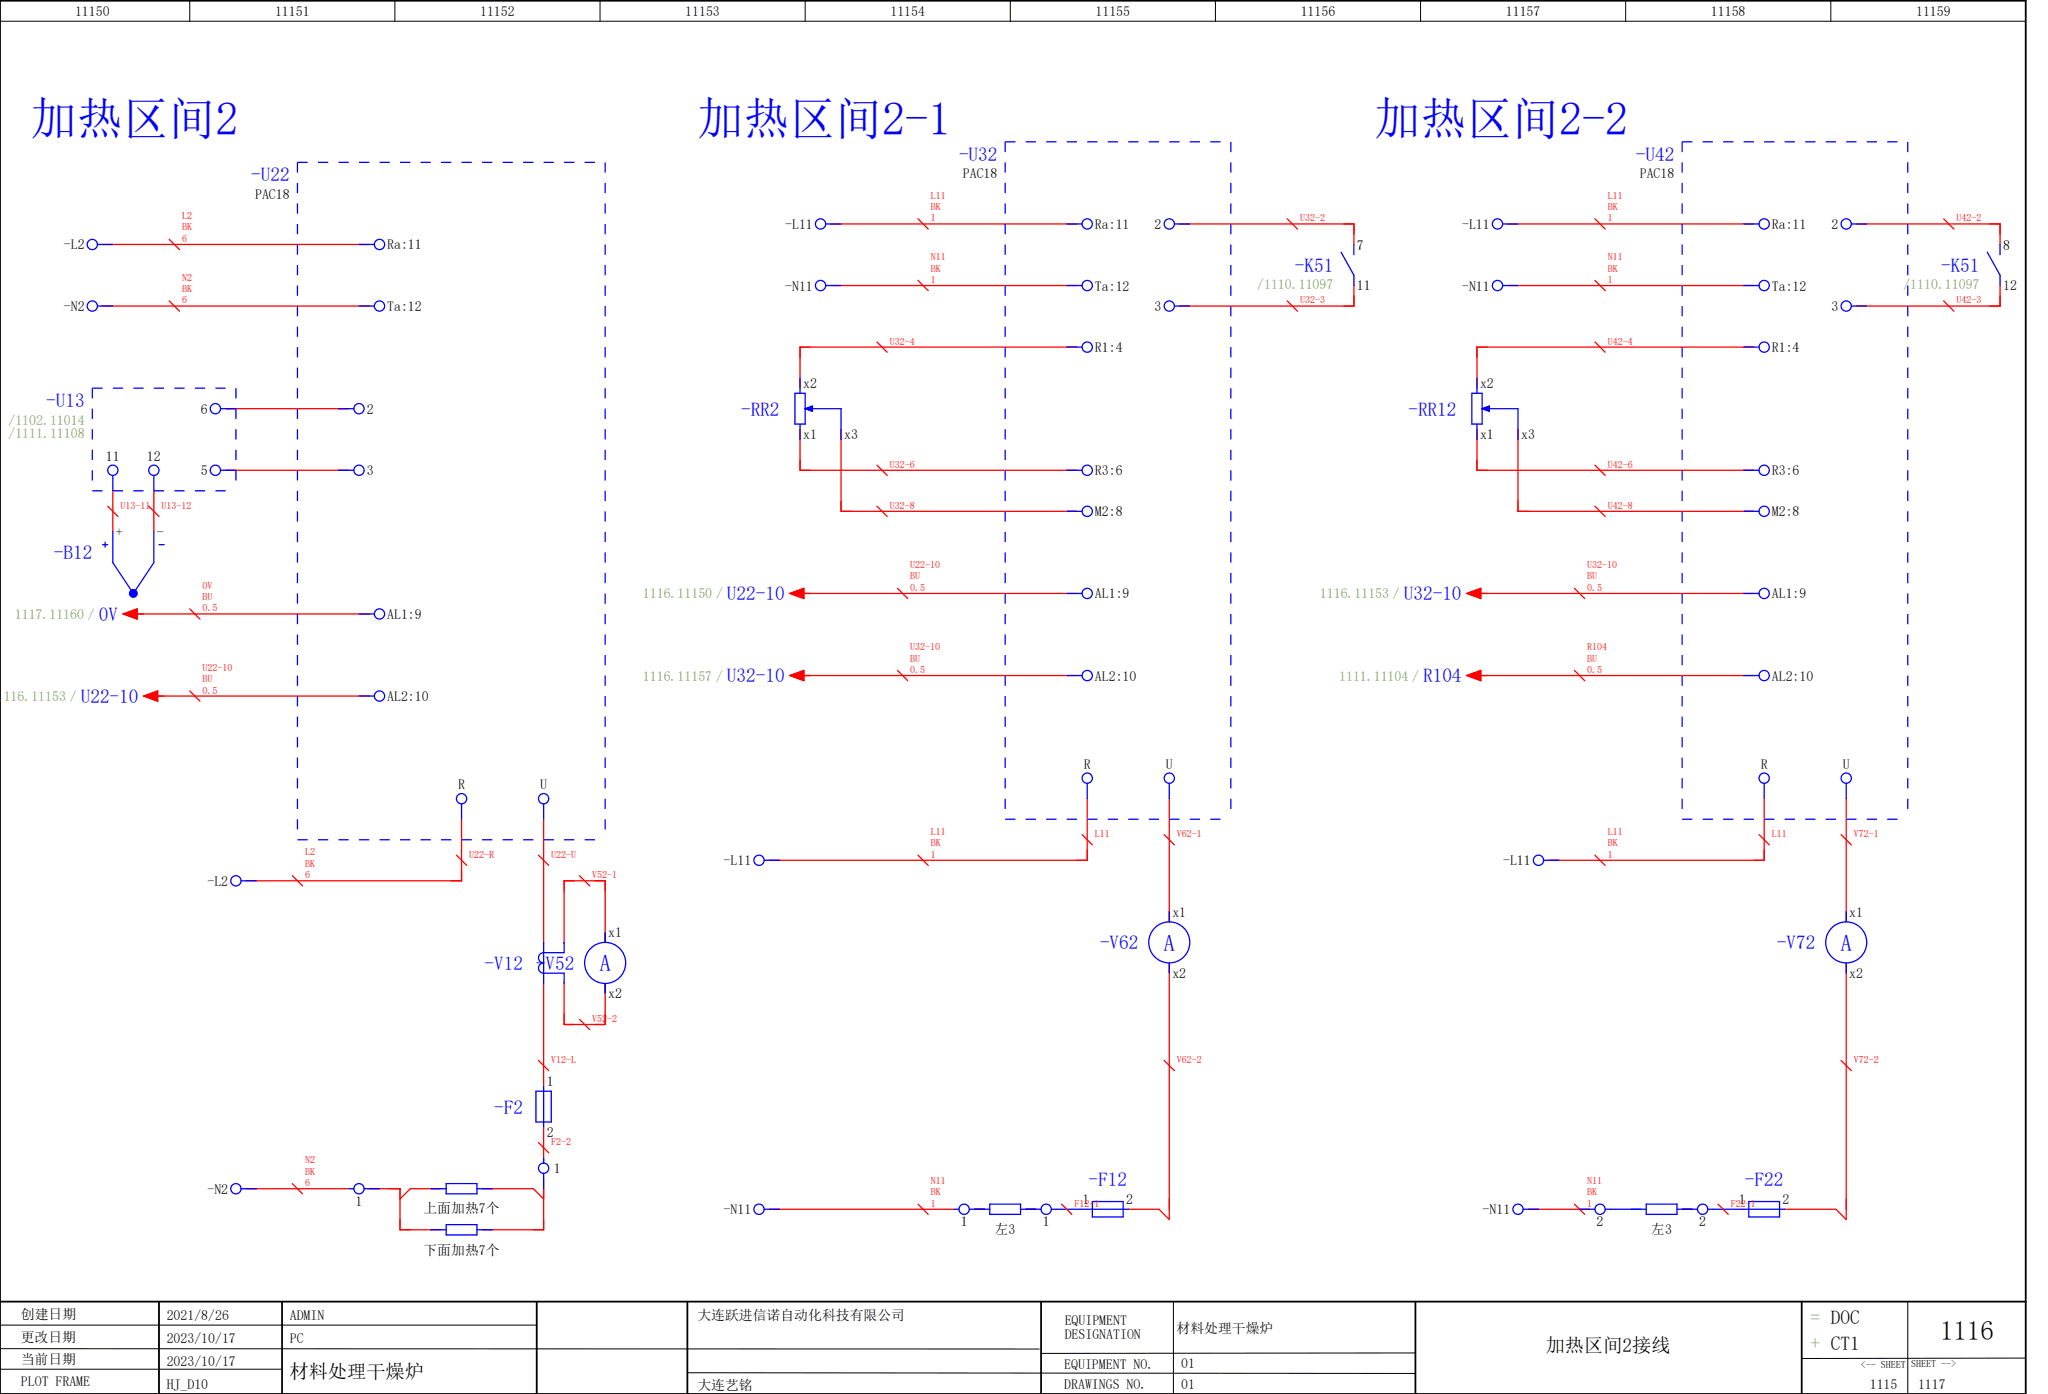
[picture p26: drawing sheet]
<svg xmlns="http://www.w3.org/2000/svg" width="399mm" height="272mm" viewBox="0 0 399 272" stroke-linecap="round" stroke-linejoin="round" font-family="sans-serif">
<defs><g id="words">
<g font-size="9" fill="#00f">
<text x="6" y="26.4">加热区间2</text>
<text x="136" y="26.4">加热区间2-1</text>
<text x="268" y="26.4">加热区间2-2</text>
</g>
<text font-size="5.3" x="378.3" y="261">1116</text>
<g font-size="4.5" fill="#00f">
<text x="226.9" y="185.3">A</text>
<text x="358.9" y="185.3">A</text>
<text x="116.9" y="189.3">A</text>
</g>
<g font-size="3.7" fill="#00f">
<text x="49" y="35.4">-U22</text>
<text x="187" y="31.4">-U32</text>
<text x="319" y="31.4">-U42</text>
<text x="252.5" y="53">-K51</text>
<text x="378.5" y="53">-K51</text>
<text x="9" y="79.4">-U13</text>
<text x="144.5" y="81">-RR2</text>
<text x="274.6" y="81">-RR12</text>
<text x="10.5" y="109">-B12</text>
<text x="141.7" y="117">U22-10</text>
<text x="273.7" y="117">U32-10</text>
<text x="19.2" y="121">0V</text>
<text x="15.8" y="137">U22-10</text>
<text x="141.7" y="133">U32-10</text>
<text x="277.5" y="133">R104</text>
<text x="214.5" y="185">-V62</text>
<text x="346.5" y="185">-V72</text>
<text x="94.5" y="189">-V12 -V52</text>
<text x="96.4" y="217">-F2</text>
<text x="212.3" y="231.1">-F12</text>
<text x="340.2" y="231.1">-F22</text>
</g>
<g font-size="3.7" fill="#7ca552">
<text x="353.1" y="258">= DOC</text>
<text x="353.1" y="263">+ CT1</text>
</g>
<g font-size="3.7">
<text x="301.4" y="263.5">加热区间2接线</text>
<text x="56.4" y="268.5">材料处理干燥炉</text>
</g>
<g font-size="2.7">
<text x="14.6" y="3.1">11150</text>
<text x="53.6" y="3.1">11151</text>
<text x="93.6" y="3.1">11152</text>
<text x="133.6" y="3.1">11153</text>
<text x="173.6" y="3.1">11154</text>
<text x="213.6" y="3.1">11155</text>
<text x="253.6" y="3.1">11156</text>
<text x="293.6" y="3.1">11157</text>
<text x="333.6" y="3.1">11158</text>
<text x="373.6" y="3.1">11159</text>
<text x="187.8" y="34.7">PAC18</text>
<text x="319.8" y="34.7">PAC18</text>
<text x="49.8" y="38.7">PAC18</text>
<text x="153.1" y="44.6">-L11</text>
<text x="213.5" y="44.6">Ra:11</text>
<text x="225.1" y="44.6">2</text>
<text x="285.1" y="44.6">-L11</text>
<text x="345.5" y="44.6">Ra:11</text>
<text x="357.1" y="44.6">2</text>
<text x="12.4" y="48.6">-L2</text>
<text x="75.5" y="48.6">Ra:11</text>
<text x="264.6" y="48.7">7</text>
<text x="390.6" y="48.7">8</text>
<text x="153.1" y="56.6">-N11</text>
<text x="213.5" y="56.6">Ta:12</text>
<text x="264.6" y="56.6">11</text>
<text x="285.1" y="56.6">-N11</text>
<text x="345.5" y="56.6">Ta:12</text>
<text x="390.6" y="56.6">12</text>
<text x="12.4" y="60.6">-N2</text>
<text x="75.5" y="60.6">Ta:12</text>
<text x="225.1" y="60.6">3</text>
<text x="357.1" y="60.6">3</text>
<text x="213.5" y="68.6">R1:4</text>
<text x="345.5" y="68.6">R1:4</text>
<text x="156.6" y="75.7">x2</text>
<text x="288.6" y="75.7">x2</text>
<text x="39.1" y="80.6">6</text>
<text x="71.5" y="80.6">2</text>
<text x="20.6" y="89.8">11</text>
<text x="28.7" y="89.8">12</text>
<text x="156.6" y="85.6">x1</text>
<text x="164.6" y="85.6">x3</text>
<text x="288.6" y="85.6">x1</text>
<text x="296.6" y="85.6">x3</text>
<text x="39.1" y="92.6">5</text>
<text x="71.5" y="92.6">3</text>
<text x="213.5" y="92.6">R3:6</text>
<text x="345.5" y="92.6">R3:6</text>
<text x="213.5" y="100.6">M2:8</text>
<text x="345.5" y="100.6">M2:8</text>
<text x="22.6" y="104.7">+</text>
<text x="30.6" y="104.7">-</text>
<text x="213.5" y="116.6">AL1:9</text>
<text x="345.5" y="116.6">AL1:9</text>
<text x="75.5" y="120.6">AL1:9</text>
<text x="75.5" y="136.6">AL2:10</text>
<text x="213.5" y="132.6">AL2:10</text>
<text x="345.5" y="132.6">AL2:10</text>
<text x="211.3" y="149.8">R</text>
<text x="227.3" y="149.8">U</text>
<text x="343.3" y="149.8">R</text>
<text x="359.3" y="149.8">U</text>
<text x="89.3" y="153.8">R</text>
<text x="105.3" y="153.8">U</text>
<text x="40.4" y="172.6">-L2</text>
<text x="141.1" y="168.6">-L11</text>
<text x="293.1" y="168.6">-L11</text>
<text x="228.6" y="178.7">x1</text>
<text x="360.6" y="178.7">x1</text>
<text x="118.6" y="182.7">x1</text>
<text x="228.6" y="190.6">x2</text>
<text x="360.6" y="190.6">x2</text>
<text x="118.6" y="194.6">x2</text>
<text x="106.6" y="211.7">1</text>
<text x="106.6" y="221.6">2</text>
<text x="40.4" y="232.6">-N2</text>
<text x="108" y="228.6">1</text>
<text x="69.3" y="235">1</text>
<text x="82.6" y="236.5">上面加热7个</text>
<text x="141.1" y="236.6">-N11</text>
<text x="187.3" y="239">1</text>
<text x="203.3" y="239">1</text>
<text x="211.1" y="234.7">1</text>
<text x="219.6" y="234.7">2</text>
<text x="289.1" y="236.6">-N11</text>
<text x="311.3" y="239">2</text>
<text x="331.3" y="239">2</text>
<text x="339.1" y="234.7">1</text>
<text x="347.6" y="234.7">2</text>
<text x="82.6" y="244.5">下面加热7个</text>
<text x="194" y="240.5">左3</text>
<text x="322" y="240.5">左3</text>
<text x="4.1" y="257.1">创建日期</text>
<text x="32.5" y="257.1">2021/8/26</text>
<text x="56.5" y="257.1">ADMIN</text>
<text x="136" y="257.3">大连跃进信诺自动化科技有限公司</text>
<text x="4" y="261.6">更改日期</text>
<text x="32.5" y="261.6">2023/10/17</text>
<text x="56.5" y="261.6">PC</text>
<text x="207.6" y="258.3">EQUIPMENT</text>
<text x="207.6" y="261">DESIGNATION</text>
<text x="229.4" y="259.7">材料处理干燥炉</text>
<text x="4.1" y="265.8">当前日期</text>
<text x="32.5" y="266.1">2023/10/17</text>
<text x="207.5" y="266.7">EQUIPMENT NO.</text>
<text x="230.3" y="266.6">01</text>
<text x="4.1" y="270.2">PLOT FRAME</text>
<text x="32.5" y="270.6">HJ_D10</text>
<text x="136" y="270.8">大连艺铭</text>
<text x="207.5" y="270.6">DRAWINGS NO.</text>
<text x="230.3" y="270.6">01</text>
<text x="364.6" y="270.6">1115</text>
<text x="374" y="270.6">1117</text>
</g>
<g font-size="2.7" fill="#7ca552">
<text x="245.1" y="56.3">/1110.11097</text>
<text x="371.2" y="56.3">/1110.11097</text>
<text x="1.7" y="82.7">/1102.11014</text>
<text x="1.7" y="85.4">/1111.11108</text>
<text x="125.4" y="116.6">1116.11150 /</text>
<text x="257.4" y="116.6">1116.11153 /</text>
<text x="2.9" y="120.6">1117.11160 /</text>
<text x="-.6" y="136.6">1116.11153 /</text>
<text x="125.4" y="132.6">1116.11157 /</text>
<text x="261.1" y="132.6">1111.11104 /</text>
</g>
<g font-size="2" fill="#f00">
<text x="181.5" y="40.9">BK</text>
<text x="181.5" y="38.7">L11</text>
<text x="313.5" y="40.9">BK</text>
<text x="313.5" y="38.7">L11</text>
<text x="35.5" y="47.1">6</text>
<text x="35.5" y="44.9">BK</text>
<text x="35.5" y="42.7">L2</text>
<text x="181.5" y="43.1">1</text>
<text x="253.5" y="43.1">U32-2</text>
<text x="313.5" y="43.1">1</text>
<text x="381.5" y="43.1">U42-2</text>
<text x="181.5" y="52.9">BK</text>
<text x="181.5" y="50.7">N11</text>
<text x="313.5" y="52.9">BK</text>
<text x="313.5" y="50.7">N11</text>
<text x="35.5" y="59.1">6</text>
<text x="35.5" y="56.9">BK</text>
<text x="35.5" y="54.7">N2</text>
<text x="181.5" y="55.1">1</text>
<text x="253.5" y="59.1">U32-3</text>
<text x="313.5" y="55.1">1</text>
<text x="381.5" y="59.1">U42-3</text>
<text x="173.5" y="67.1">U32-4</text>
<text x="313.5" y="67.1">U42-4</text>
<text x="173.5" y="91.1">U32-6</text>
<text x="313.5" y="91.1">U42-6</text>
<text x="23.5" y="99.1">U13-11</text>
<text x="31.5" y="99.1">U13-12</text>
<text x="173.5" y="99.1">U32-8</text>
<text x="313.5" y="99.1">U42-8</text>
<text x="177.5" y="112.9">BU</text>
<text x="177.5" y="110.7">U22-10</text>
<text x="309.5" y="112.9">BU</text>
<text x="309.5" y="110.7">U32-10</text>
<text x="39.5" y="119.1">0.5</text>
<text x="39.5" y="116.9">BU</text>
<text x="39.5" y="114.7">0V</text>
<text x="177.5" y="115.1">0.5</text>
<text x="309.5" y="115.1">0.5</text>
<text x="39.5" y="130.7">U22-10</text>
<text x="177.5" y="131.1">0.5</text>
<text x="177.5" y="128.9">BU</text>
<text x="177.5" y="126.7">U32-10</text>
<text x="309.5" y="131.1">0.5</text>
<text x="309.5" y="128.9">BU</text>
<text x="309.5" y="126.7">R104</text>
<text x="39.5" y="135.1">0.5</text>
<text x="39.5" y="132.9">BU</text>
<text x="59.5" y="166.7">L2</text>
<text x="91.5" y="167.1">U22-R</text>
<text x="107.5" y="167.1">U22-U</text>
<text x="181.5" y="167.1">1</text>
<text x="181.5" y="164.9">BK</text>
<text x="181.5" y="162.7">L11</text>
<text x="213.5" y="163.1">L11</text>
<text x="229.5" y="163.1">V62-1</text>
<text x="313.5" y="167.1">1</text>
<text x="313.5" y="164.9">BK</text>
<text x="313.5" y="162.7">L11</text>
<text x="345.5" y="163.1">L11</text>
<text x="361.5" y="163.1">V72-1</text>
<text x="59.5" y="171.1">6</text>
<text x="59.5" y="168.9">BK</text>
<text x="115.5" y="171.1">V52-1</text>
<text x="115.5" y="199.1">V52-2</text>
<text x="107.5" y="207.1">V12-L</text>
<text x="229.5" y="207.1">V62-2</text>
<text x="361.5" y="207.1">V72-2</text>
<text x="59.5" y="226.7">N2</text>
<text x="107.5" y="223.1">F2-2</text>
<text x="59.5" y="231.1">6</text>
<text x="59.5" y="228.9">BK</text>
<text x="181.5" y="232.9">BK</text>
<text x="181.5" y="230.7">N11</text>
<text x="309.5" y="232.9">BK</text>
<text x="309.5" y="230.7">N11</text>
<text x="181.5" y="235.1">1</text>
<text x="209.5" y="235.1">F12-1</text>
<text x="309.5" y="235.1">1</text>
<text x="337.5" y="235.1">F22-1</text>
</g>
<g font-size="2">
<text x="362.9" y="266.6">&lt;-- SHEET</text>
<text x="372.7" y="266.4">SHEET --&gt;</text>
</g>
</g></defs>
<path d="M0 .1h395v271.5h-395zM0 253.6h395M31 253.6v18M55 253.6v18M104.7 253.7v18M134 253.6v18M203 253.6v18M276 253.6v18M351.3 253.6v18" fill="none" stroke="#000" stroke-width=".35"/>
<g fill="none" stroke="#000" stroke-width=".19">
<path d="M0 4.1h395M37 .1v4M77 .1v4M117 .1v4M157 .1v4M197 .1v4M237 .1v4M277 .1v4M317 .1v4M357 .1v4M0 258.2h104.8M228.8 253.6v18"/>
<path d="M372 253.6v18M0 262.8l202.6 .1M0 266.8h55M134.1 267.5l141.9 .1M276 263.6l-73 .1M395 264.6l-43.7 .1"/>
</g>
<g fill="none" stroke="#f00" stroke-width=".25">
<path d="M20 59.6h52M20 47.6h52M33 46.6l2 2M33 58.6l2 2M162 43.6h48M162 55.6h48M179 42.6l2 2M179 54.6l2 2M230 43.6h34v4M251 42.6l2 2M251 58.6l2 2M264 55.6v4h-34"/>
<path d="M294 43.6h48M294 55.6h48M311 42.6l2 2M311 54.6l2 2M362 43.6h28v4M379 42.6l2 2M379 58.6l2 2M390 55.6v4h-28M44 79.6h24M171 66.6l2 2M210 67.6h-54v8M311 66.6l2 2"/>
<path d="M342 67.6h-54v8M22 95.6v8M30 95.6v8M44 91.6h24M156 83.6v8h54M164 83.6v16h46M171 90.6l2 2M171 98.6l2 2M288 83.6v8h54M296 83.6v16h46M311 90.6l2 2M311 98.6l2 2"/>
<path d="M26 119.6h46M37 118.6l2 2M156 115.6h54M175 114.6l2 2M288 115.6h54M307 114.6l2 2M30 135.6h42M37 134.6l2 2M156 131.6h54M175 130.6l2 2M288 131.6h54M307 130.6l2 2"/>
<path d="M90 159.6v12h-42M106 159.6v24.3M212 155.6v12h-62M228 155.6v24M344 155.6v12h-42M360 155.6v24M57 170.6l2 2M89 166.6l2 2M105 166.6l2 2M113 170.6l2 2M179 166.6l2 2M211 162.6l2 2"/>
<path d="M227 162.6l2 2M311 166.6l2 2M343 162.6l2 2M359 162.6l2 2M106 191.4v20.2M110 191.4v8.2h8v-8M113 198.6l2 2M118 183.6v-12h-8v12.3M228 187.6v50l-2-2h-6M360 187.6v50l-2-2h-10M105 206.6l2 2M106 219.6v7"/>
<path d="M227 206.6l2 2M359 206.6l2 2M48 231.6h20M57 230.6l2 2M72 231.6h6v8h8M86 231.6h-6l-2 2M94 231.6h10l2 2M105 222.6l2 2M106 229.6v10h-12M150 235.6h36M179 234.6l2 2M190 235.6h2"/>
<path d="M200 235.6h2M207 234.6l2 2M298 235.6h12M307 234.6l2 2M328 235.6h2M335 234.6l2 2"/>
</g>
<g fill="none" stroke="#00f" stroke-width=".25">
<path d="M19 47.6h3M19 59.6h3M70 47.6h3M70 59.6h3M161 43.6h3M161 55.6h3M208 43.6h3M208 55.6h3M229 59.6h3M229 43.6h3M261.5 49.1l2.5 4.5v2M264 47.6v2"/>
<path d="M293 43.6h3M293 55.6h3M340 43.6h3M340 55.6h3M361 59.6h3M361 43.6h3M387.5 49.1l2.5 4.5v2M390 47.6v2M43 79.6h3M66 79.6h3M155 76.6h2v6h-2zM156 73.6v3"/>
<path d="M157 79.6h.1M157 79.6h7v6M157 79.6l1.4-.5v1zM208 67.6h3M287 76.6h2v6h-2zM288 73.6v3M289 79.6h.1M289 79.6h7v6M289 79.6l1.4-.5v1zM340 67.6h3M43 91.6h3M66 91.6h3"/>
<path d="M156 82.6v3M208 91.6h3M208 99.6h3M288 82.6v3M340 91.6h3M340 99.6h3M30 103.6v6M31 106.1h1M70 119.6h3M208 115.6h3M340 115.6h3M70 135.6h3"/>
<path d="M208 131.6h3M340 131.6h3M90 156.6v3M106 156.6v3M212 152.6v3M228 152.6v3M344 152.6v3M360 152.6v3M47 171.6h3M149 167.6h3M228 177.6v2M301 167.6h3"/>
<path d="M360 177.6v2M106 183.6v8M110 183.6v2h-4a1 1 0 0 0-1 1 1 1 0 0 0 1 1 1 1 0 0 0-1 1 1 1 0 0 0 1 1h4v2M118 181.6v2M118 191.6v2M228 187.6v2M360 187.6v2M104.5 212.6h3v6h-3zM106 211.6v8M47 231.6h3M68 231.6h1M71 231.6h3"/>
<path d="M84 231.6h3M84 239.6h3M87 230.6h6v2h-6zM87 238.6h6v2h-6zM93 231.6h3M93 239.6h3M106 225.6v1M106 228.6v3M149 235.6h3M186 235.6h1M189 235.6h4M193 234.6h6v2h-6z"/>
<path d="M199 235.6h4M205 235.6h15M213 234.1h6v3h-6zM297 235.6h3M308 235.6h3M313 235.6h8M321 234.6h6v2h-6zM327 235.6h4M333 235.6h15M341 234.1h6v3h-6z"/>
<circle cx="18" cy="59.6" r="1"/>
<circle cx="18" cy="47.6" r="1"/>
<circle cx="74" cy="59.6" r="1"/>
<circle cx="74" cy="47.6" r="1"/>
<circle cx="160" cy="43.6" r="1"/>
<circle cx="160" cy="55.6" r="1"/>
<circle cx="212" cy="43.6" r="1"/>
<circle cx="212" cy="55.6" r="1"/>
<circle cx="228" cy="59.6" r="1"/>
<circle cx="228" cy="43.6" r="1"/>
<circle cx="292" cy="43.6" r="1"/>
<circle cx="292" cy="55.6" r="1"/>
<circle cx="344" cy="43.6" r="1"/>
<circle cx="344" cy="55.6" r="1"/>
<circle cx="360" cy="59.6" r="1"/>
<circle cx="360" cy="43.6" r="1"/>
<circle cx="42" cy="79.6" r="1"/>
<circle cx="70" cy="79.6" r="1"/>
<circle cx="212" cy="67.6" r="1"/>
<circle cx="344" cy="67.6" r="1"/>
<circle cx="42" cy="91.6" r="1"/>
<circle cx="70" cy="91.6" r="1"/>
<circle cx="212" cy="99.6" r="1"/>
<circle cx="212" cy="91.6" r="1"/>
<circle cx="344" cy="99.6" r="1"/>
<circle cx="344" cy="91.6" r="1"/>
<circle cx="74" cy="119.6" r="1"/>
<circle cx="212" cy="115.6" r="1"/>
<circle cx="344" cy="115.6" r="1"/>
<circle cx="74" cy="135.6" r="1"/>
<circle cx="212" cy="131.6" r="1"/>
<circle cx="344" cy="131.6" r="1"/>
<circle cx="90" cy="155.6" r="1"/>
<circle cx="106" cy="155.6" r="1"/>
<circle cx="212" cy="151.6" r="1"/>
<circle cx="228" cy="151.6" r="1"/>
<circle cx="344" cy="151.6" r="1"/>
<circle cx="360" cy="151.6" r="1"/>
<circle cx="46" cy="171.6" r="1"/>
<circle cx="148" cy="167.6" r="1"/>
<circle cx="300" cy="167.6" r="1"/>
<circle cx="118" cy="187.6" r="4"/>
<circle cx="228" cy="183.6" r="4"/>
<circle cx="360" cy="183.6" r="4"/>
<circle cx="46" cy="231.6" r="1"/>
<circle cx="70" cy="231.6" r="1"/>
<circle cx="106" cy="227.6" r="1"/>
<circle cx="148" cy="235.6" r="1"/>
<circle cx="188" cy="235.6" r="1"/>
<circle cx="204" cy="235.6" r="1"/>
<circle cx="296" cy="235.6" r="1"/>
<circle cx="312" cy="235.6" r="1"/>
<circle cx="332" cy="235.6" r="1"/>
</g>
<g fill="none" stroke="#00f" stroke-width=".25" stroke-dasharray="2 2" stroke-linecap="butt">
<path d="M58 31.6h60M58 31.6v132M118 31.6v132M196 27.6h44M196 27.6v132M240 27.6v132M328 27.6h44M328 27.6v132M372 27.6v132M18 75.6h28M18 75.6v20M46 75.6v20"/>
<path d="M18 95.6h28M196 159.6h44M328 159.6h44M58 163.6h60"/>
</g>
<g fill="#00f" stroke="#00f" stroke-width=".19">
<path d="M157 79.6l1.4-.5v1z"/>
<path d="M289 79.6l1.4-.5v1z"/>
</g>
<circle cx="26" cy="115.6" r=".88" fill="#00f"/>
<g fill="none" stroke="#00f" stroke-width=".25">
<path d="M22 92.6v3M30 92.6v3M20 106.1h1M20.5 105.6v1M22 103.6v6l4 6 4-6"/>
<circle cx="22" cy="91.6" r="1"/>
<circle cx="30" cy="91.6" r="1"/>
</g>
<g fill="none" stroke="#f00" stroke-width=".25">
<path d="M21 98.6l2 2M29 98.6l2 2M24 119.6l2.8-1v2zM26.8 119.6h1.2M154 115.6l2.8-1v2zM156.8 115.6h1.2M286 115.6l2.8-1v2zM288.8 115.6h1.2M28 135.6l2.8-1v2zM30.8 135.6h1.2M154 131.6l2.8-1v2zM156.8 131.6h1.2"/>
<path d="M286 131.6l2.8-1v2zM288.8 131.6h1.2"/>
</g>
<g fill="#f00" stroke="#f00" stroke-width=".19">
<path d="M28 135.6l2.8-1v2z"/>
<path d="M154 115.6l2.8-1v2z"/>
<path d="M154 131.6l2.8-1v2z"/>
<path d="M286 115.6l2.8-1v2z"/>
<path d="M286 131.6l2.8-1v2z"/>
<path d="M24 119.6l2.8-1v2z"/>
</g>
<use href="#words"/>
</svg>
